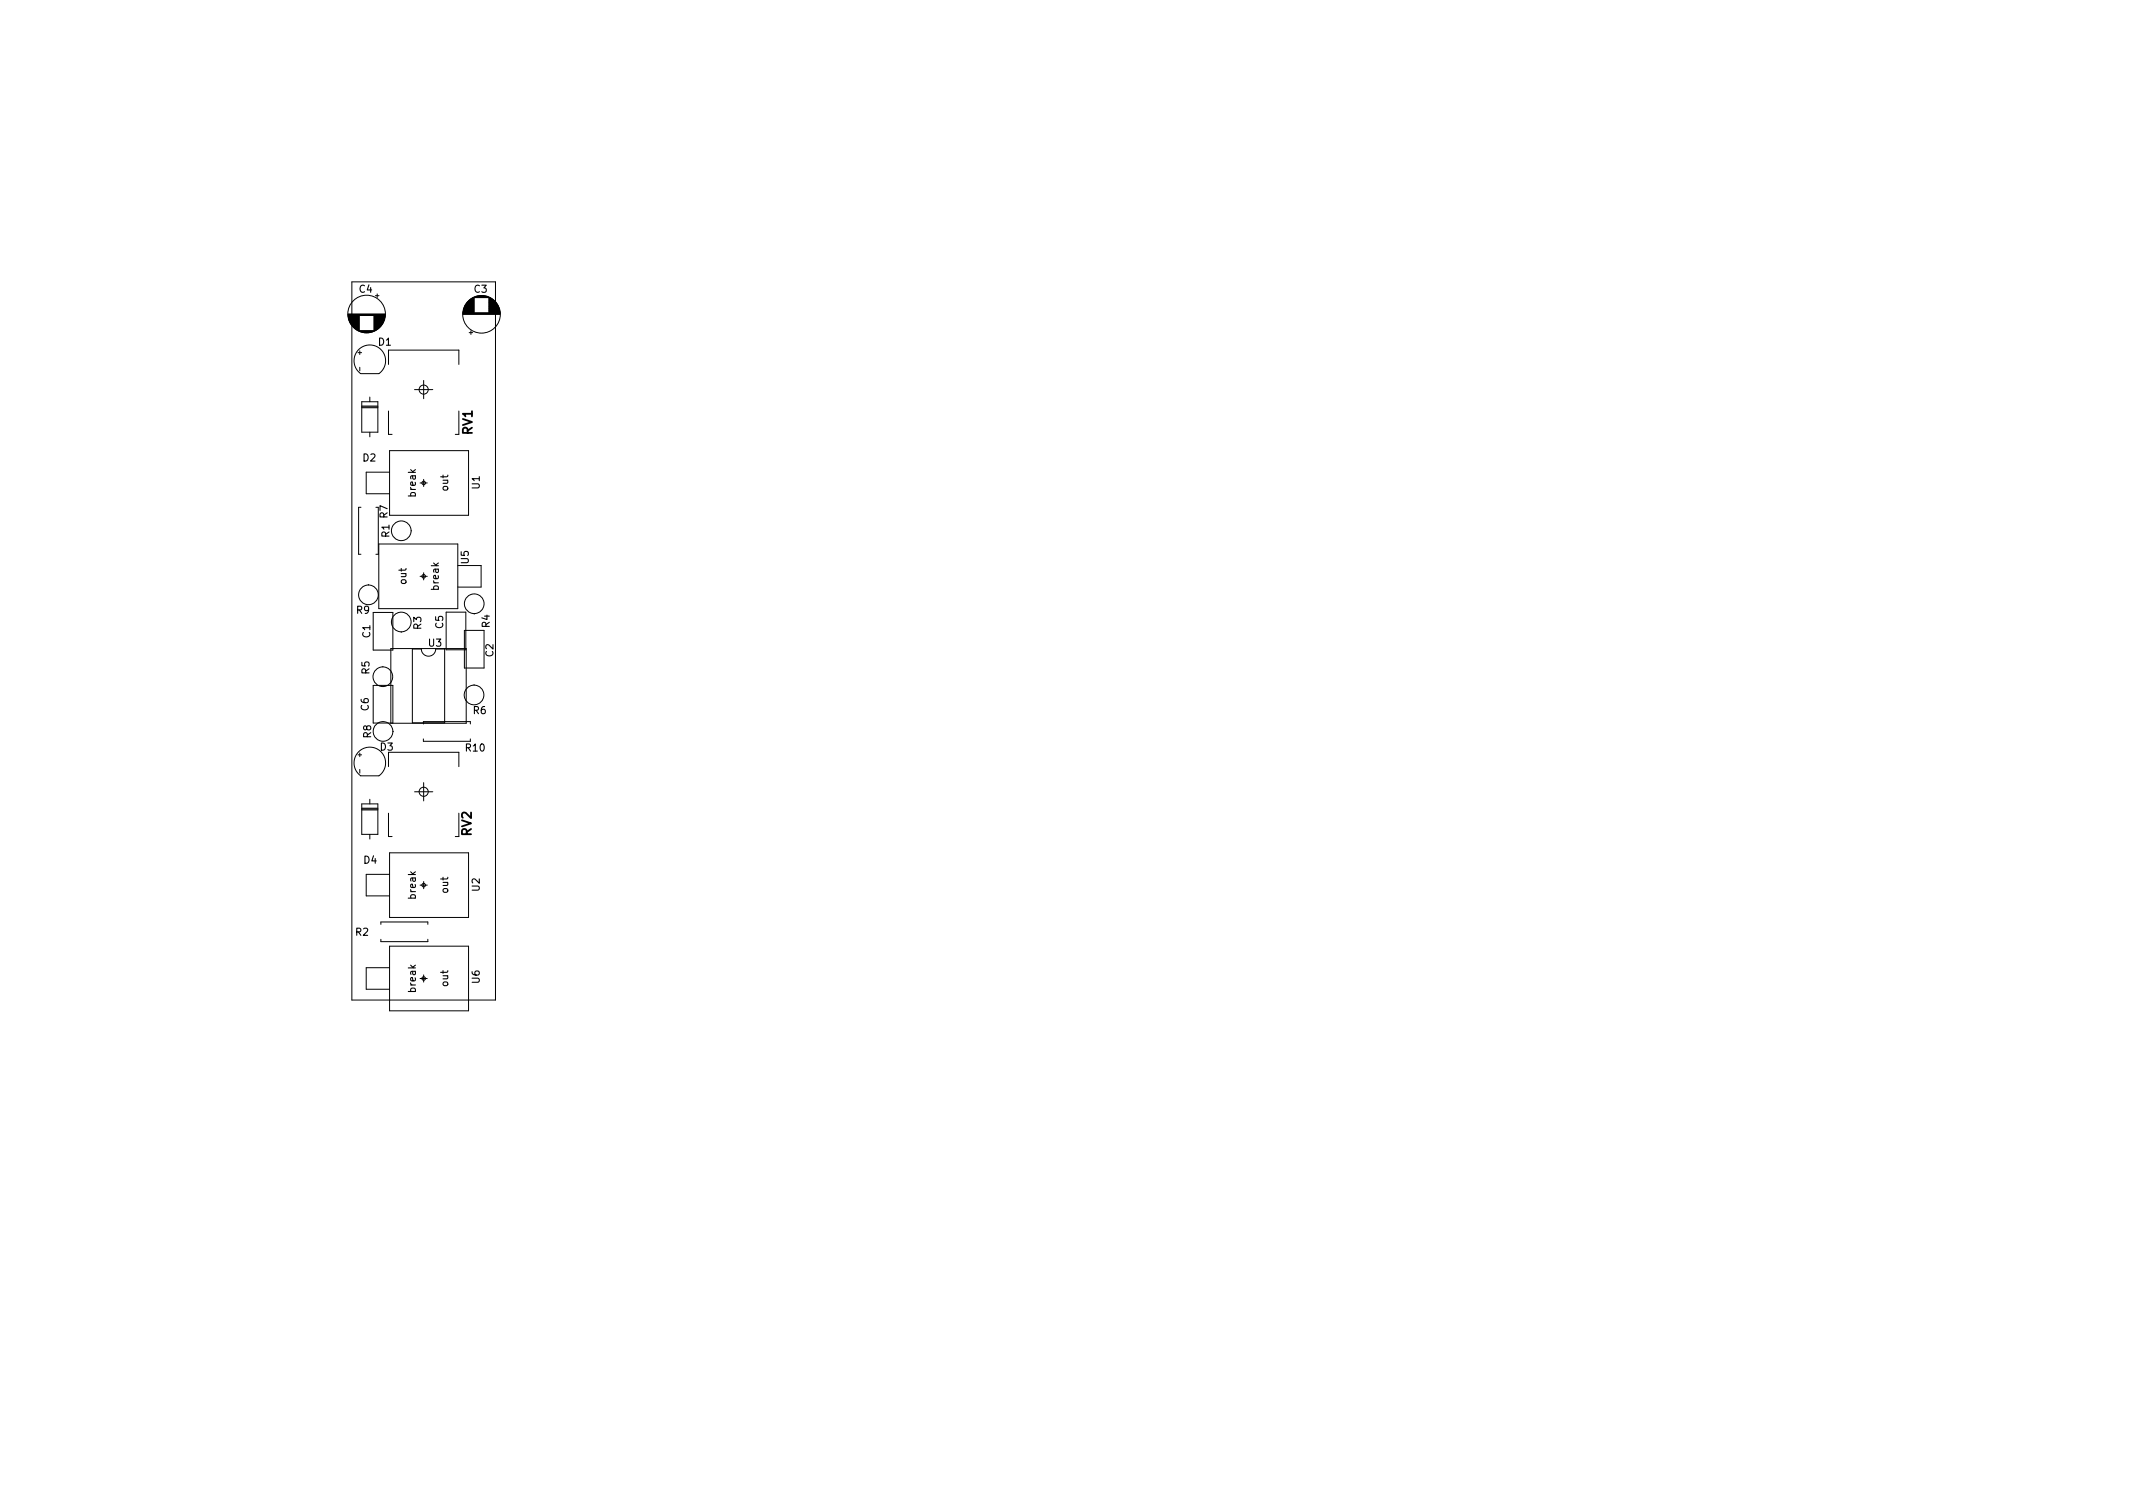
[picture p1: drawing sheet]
<svg xmlns="http://www.w3.org/2000/svg" width="297mm" height="210mm" viewBox="0 0 297 210" stroke-linecap="round" stroke-linejoin="round" font-family="sans-serif">
<defs><g id="words">
<g font-size="1.8">
<text x="65.8" y="60.5" transform="rotate(-90 65.8 60.5)">RV1</text>
<text x="65.7" y="116.4" transform="rotate(-90 65.7 116.4)">RV2</text>
</g>
<g font-size="1.4">
<text x="50" y="40.8">C4</text>
<text x="66" y="40.8">C3</text>
<text x="52.7" y="48.1">D1</text>
<text x="50.5" y="64.2">D2</text>
<text x="57.9" y="69.1" transform="rotate(-90 57.9 69.1)">break</text>
<text x="62.4" y="68.3" transform="rotate(-90 62.4 68.3)">out</text>
<text x="66.8" y="68.1" transform="rotate(-90 66.8 68.1)">U1</text>
<text x="54.2" y="74.8" transform="rotate(-90 54.2 74.8)">R1 R7</text>
<text x="56.6" y="81.3" transform="rotate(-90 56.6 81.3)">out</text>
<text x="61.1" y="82.1" transform="rotate(-90 61.1 82.1)">break</text>
<text x="65.3" y="78.5" transform="rotate(-90 65.3 78.5)">U5</text>
<text x="49.7" y="85.5">R9</text>
<text x="51.6" y="88.8" transform="rotate(-90 51.6 88.8)">C1</text>
<text x="58.7" y="87.6" transform="rotate(-90 58.7 87.6)">R3</text>
<text x="61.7" y="87.5" transform="rotate(-90 61.7 87.5)">C5</text>
<text x="68.2" y="87.4" transform="rotate(-90 68.2 87.4)">R4</text>
<text x="51.4" y="93.8" transform="rotate(-90 51.4 93.8)">R5</text>
<text x="59.7" y="90">U3</text>
<text x="68.7" y="91.4" transform="rotate(-90 68.7 91.4)">C2</text>
<text x="51.3" y="98.9" transform="rotate(-90 51.3 98.9)">C6</text>
<text x="65.9" y="99.4">R6</text>
<text x="51.7" y="102.7" transform="rotate(-90 51.7 102.7)">R8</text>
<text x="53" y="104.5">D3</text>
<text x="64.9" y="104.6">R10</text>
<text x="50.7" y="120.3">D4</text>
<text x="57.9" y="125.1" transform="rotate(-90 57.9 125.1)">break</text>
<text x="62.4" y="124.3" transform="rotate(-90 62.4 124.3)">out</text>
<text x="66.8" y="124.1" transform="rotate(-90 66.8 124.1)">U2</text>
<text x="49.5" y="130.3">R2</text>
<text x="62.4" y="137.3" transform="rotate(-90 62.4 137.3)">out</text>
<text x="66.8" y="136.9" transform="rotate(-90 66.8 136.9)">U6</text>
<text x="57.9" y="138.1" transform="rotate(-90 57.9 138.1)">break</text>
</g>
</g></defs>
<g fill="none" stroke="#000" stroke-width=".14">
<path d="M49 39.2h20v100h-20zM48.5 43.7h5.1M48.5 43.8h5.1M48.5 43.9h5.1M48.5 44h1.5M48.5 44.1h1.5M48.5 44.2h1.5M48.5 44.3h1.5M48.6 44.4h1.4M48.6 44.5h1.4M48.6 44.6h1.4M48.7 44.7h1.3"/>
<path d="M48.7 44.8h1.3M48.7 44.9h1.3M48.8 44.9h1.2M48.8 45h1.2M48.9 45.1h1.1M48.9 45.2h1.1M49 45.2h1M49 45.3h1M49 45.4h1M49.1 45.4h.9M49.2 45.5h.8M49.2 45.6h.8"/>
<path d="M49.3 45.6h.7M49.4 45.7h.6M49.4 45.8h.6M49.5 45.8h.5M49.6 45.8h.4M49.6 45.9h.4M49.7 45.9h.3M49.7 46h.3M49.8 46h.2M49.8 49.1h.6M49.9 46h2.3M49.9 48.7a2.2 2.2 0 0 1 3.3 .1 2.2 2.2 0 0 1-.4 3.2h-2.6a2.2 2.2 0 0 1-.3-3.3z"/>
<path d="M50 46.1h2.2M50 46.1h2.1M50.1 48.9v.5M50.1 51.1v.5M50.1 46.2h1.9M50.2 46.2h1.7M50.4 46.2h1.3M50.4 56.7h2.2M50.4 55.9h2.2v4.3h-2.2zM50.4 56.5h2.2M50.4 56.8h2.2M50.5 46.3h1.1"/>
<path d="M50.8 46.3h.5M51.5 55.3v.6M52.1 44.2h1.5M52.1 46h.2M52.1 44.5h1.4M52.1 45.6h.8M52.1 45.7h.6M52.1 45.6h.7M52.1 45.2h1.1M52.1 45.8h.5M52.1 44.8h1.3M52.1 44.9h1.3"/>
<path d="M52.1 44.7h1.3M52.1 45.3h1M52.1 44.4h1.4M52.1 45.1h1.1M52.1 45.8h.6M52.1 45h1.2M52.1 45.7h.7M52.1 44.3h1.5M52.1 44.1h1.5M52.1 44h1.5M52.1 44.9h1.2M52.1 44.7h1.4"/>
<path d="M52.1 45.1h1.2M52.1 45.4h.9M52.1 45.9h.4M52.1 44.6h1.4M52.1 45.9h.3M52.1 45.5h.9M52.1 45.2h1M52.1 44.4h1.5M52.1 45.5h.8M52.1 46h.3M52.1 45.4h1M52.3 41.2h.5"/>
<path d="M52.5 40.9v.5M54.1 57.2v3.3h.5M54.1 50.7v-2h9.8v2M57.7 54.2h2.6M59 53v2.5M63.9 57.2v3.3h-.5M64.5 43.7h5.1M64.5 43.8h5.1M64.5 43.6h5.1M64.5 43.5h1.5M64.5 43.4h1.5M64.5 43.3h1.5"/>
<path d="M64.5 43.2h1.5M64.6 43.1h1.4M64.6 43h1.4M64.6 42.9h1.4M64.6 42.8h1.4M64.7 42.8h1.3M64.7 42.7h1.3M64.7 42.6h1.3M64.8 42.6h1.2M64.8 42.5h1.2M64.8 42.4h1.2M64.9 42.4h1.1"/>
<path d="M64.9 42.3h1.1M65 42.2h1M65.1 42.1h.9M65.1 42h.9M65.2 42h.8M65.2 41.9h.8M65.3 41.9h.7M65.3 41.8h.7M65.3 46.3h.5M65.4 41.8h.6M65.5 41.7h.5M65.6 41.6h.4"/>
<path d="M65.6 46.1v.5M65.7 41.6h.3M65.7 41.5h.3M65.8 41.5h.2M65.9 41.4h2.3M66 41.4h2.2M66 41.4h2.1M66.1 41.3h1.9M66.3 41.3h1.6M68.1 43.1h1.5M68.1 43.2h1.5M68.1 42.8h1.4"/>
<path d="M68.1 42h.8M68.1 42.4h1.1M68.1 42.3h1.1M68.1 41.8h.6M68.1 41.7h.6M68.1 43h1.4M68.1 43.5h1.5M68.1 41.6h.3M68.1 41.9h.7M68.1 41.5h.2M68.1 43.4h1.5M68.1 42.4h1.2"/>
<path d="M68.1 41.9h.8M68.1 42h.9M68.1 42.6h1.2M68.1 42.9h1.4M68.1 43.1h1.4M68.1 43.3h1.5M68.1 42.6h1.3M68.1 42.2h1.1M68.1 42.8h1.3M68.1 42.2h1M68.1 41.8h.7M68.1 42.7h1.3"/>
<path d="M68.1 42.1h1M68.1 42.5h1.2M68.1 42.1h.9M68.1 41.6h.4M68.1 41.5h.3M68.1 41.6h.5M68.1 41.7h.5M50.3 70.6h-.4v6.6h.4M51.5 60.2v.6M52.3 70.6h.4v6.6h-.4M52.7 75.7h11v9h-11zM54.3 62.7h11v9h-11z"/>
<path d="M54.3 65.7h-3.3v3h3.3M57.3 73.9h.1M58.5 67.2h1M59 66.7v1M59 79.7v1M63.7 78.7h3.3v3h-3.3M51.3 81.4v.1M52 85.3h2.7v5.2h-2.7zM52 95.4h2.7v5.3h-2.7zM53.3 92.8v.1M54.4 90.3h10.5v10.4h-10.5zM55.9 88h.1"/>
<path d="M57.4 90.4h1.3a1 1 0 0 0 1 1 1 1 0 0 0 1-1h1.2v10.2h-4.5zM58.5 80.2h1M62.1 85.2h2.8v5.3h-2.8zM64.7 87.8h2.7v5.2h-2.7zM66 95.3v.1M66 85.4v.1M49.8 105.1h.6M49.9 104.7a2.2 2.2 0 0 1 3.3 .1 2.2 2.2 0 0 1-.4 3.2h-2.6a2.2 2.2 0 0 1-.3-3.3zM50.1 104.9v.5M50.1 107.1v.5M50.4 111.9h2.2v4.3h-2.2zM50.4 112.7h2.2"/>
<path d="M50.4 112.5h2.2M50.4 112.8h2.2M51.5 111.3v.6M51.5 116.2v.6M54.1 106.7v-2h9.8v2M54.1 113.2v3.3h.5M54.3 118.7h11v9h-11zM54.7 101.8h.1M57.7 110.2h2.6M59 100.8v-.3h6.5v.3M59 102.9v.3h6.5v-.3M59 109v2.5"/>
<path d="M63.9 113.2v3.3h-.5M53 130.8v.3h6.6v-.3M53 128.7v-.3h6.6v.3M54.3 131.7h11v9h-11zM54.3 121.7h-3.3v3h3.3M54.3 134.7h-3.3v3h3.3M58.5 123.2h1M58.5 136.2h1M59 122.7v1M59 135.7v1"/>
<circle cx="51.1" cy="43.7" r="2.62"/>
<circle cx="59" cy="54.2" r=".63"/>
<circle cx="67.1" cy="43.8" r="2.62"/>
<circle cx="55.9" cy="73.9" r="1.37"/>
<circle cx="59" cy="67.2" r=".25"/>
<circle cx="51.3" cy="82.8" r="1.37"/>
<circle cx="53.3" cy="94.2" r="1.37"/>
<circle cx="55.9" cy="86.6" r="1.37"/>
<circle cx="59" cy="80.2" r=".25"/>
<circle cx="66" cy="96.8" r="1.37"/>
<circle cx="66" cy="84.1" r="1.37"/>
<circle cx="53.3" cy="101.8" r="1.37"/>
<circle cx="59" cy="110.2" r=".63"/>
<circle cx="59" cy="136.2" r=".25"/>
<circle cx="59" cy="123.2" r=".25"/>
</g>
<g fill="#fff" stroke="#fff" stroke-width=".14">
<circle cx="59.1" cy="47.9" r=".17"/>
<circle cx="61" cy="73.9" r=".17"/>
<circle cx="67.1" cy="47.9" r=".17"/>
<circle cx="66.5" cy="73.9" r=".17"/>
<circle cx="63.5" cy="86.6" r=".17"/>
<circle cx="63.5" cy="89.1" r=".17"/>
<circle cx="51.5" cy="54.2" r=".18"/>
<circle cx="51.5" cy="61.9" r=".18"/>
<circle cx="53.3" cy="99.3" r=".17"/>
<circle cx="53.3" cy="96.8" r=".17"/>
<circle cx="54.1" cy="80.2" r=".18"/>
<circle cx="62.4" cy="80.2" r=".17"/>
<circle cx="65.5" cy="80.2" r=".17"/>
<circle cx="51.5" cy="107.5" r=".17"/>
<circle cx="51.5" cy="105" r=".17"/>
<circle cx="51.3" cy="70.1" r=".17"/>
<circle cx="51.3" cy="77.7" r=".17"/>
<circle cx="56.5" cy="61.2" r=".18"/>
<circle cx="59" cy="61.2" r=".18"/>
<circle cx="61.5" cy="61.2" r=".18"/>
<circle cx="52.5" cy="129.7" r=".17"/>
<circle cx="60.1" cy="129.7" r=".17"/>
<circle cx="53.3" cy="94.2" r=".17"/>
<circle cx="53.3" cy="91.7" r=".17"/>
<circle cx="51.5" cy="110.2" r=".17"/>
<circle cx="51.5" cy="117.9" r=".17"/>
<circle cx="51.3" cy="82.8" r=".17"/>
<circle cx="51.3" cy="80.3" r=".17"/>
<circle cx="53.3" cy="101.8" r=".17"/>
<circle cx="55.9" cy="101.8" r=".17"/>
<circle cx="58.4" cy="101.8" r=".17"/>
<circle cx="66" cy="101.8" r=".17"/>
<circle cx="55.9" cy="73.9" r=".17"/>
<circle cx="58.4" cy="73.9" r=".17"/>
<circle cx="55.9" cy="91.7" r=".18"/>
<circle cx="55.9" cy="94.2" r=".18"/>
<circle cx="55.9" cy="96.8" r=".18"/>
<circle cx="55.9" cy="99.3" r=".18"/>
<circle cx="63.5" cy="99.3" r=".18"/>
<circle cx="63.5" cy="96.8" r=".18"/>
<circle cx="63.5" cy="94.2" r=".18"/>
<circle cx="63.5" cy="91.7" r=".18"/>
<circle cx="55.9" cy="86.6" r=".17"/>
<circle cx="55.9" cy="89.1" r=".17"/>
<circle cx="67.1" cy="45" r=".17"/>
<circle cx="67.1" cy="42.5" r=".17"/>
<circle cx="63.9" cy="123.2" r=".17"/>
<circle cx="55.6" cy="123.2" r=".18"/>
<circle cx="52.5" cy="123.2" r=".17"/>
<circle cx="51.1" cy="42.5" r=".18"/>
<circle cx="51.1" cy="45" r=".17"/>
<circle cx="51.5" cy="51.5" r=".18"/>
<circle cx="51.5" cy="49" r=".18"/>
<circle cx="53.3" cy="89.1" r=".17"/>
<circle cx="53.3" cy="86.6" r=".17"/>
<circle cx="66" cy="84.1" r=".17"/>
<circle cx="66" cy="86.6" r=".17"/>
<circle cx="63.9" cy="136.2" r=".17"/>
<circle cx="55.6" cy="136.2" r=".18"/>
<circle cx="52.5" cy="136.2" r=".17"/>
<circle cx="63.9" cy="67.2" r=".17"/>
<circle cx="55.6" cy="67.2" r=".18"/>
<circle cx="52.5" cy="67.2" r=".17"/>
<circle cx="56.5" cy="117.2" r=".18"/>
<circle cx="59" cy="117.2" r=".18"/>
<circle cx="61.5" cy="117.2" r=".18"/>
<circle cx="66" cy="89.1" r=".17"/>
<circle cx="66" cy="91.6" r=".17"/>
<circle cx="66" cy="96.8" r=".17"/>
<circle cx="66" cy="94.2" r=".17"/>
<circle cx="53.9" cy="42.5" r=".17"/>
<circle cx="53.9" cy="45" r=".17"/>
<circle cx="56.5" cy="42.5" r=".17"/>
<circle cx="56.5" cy="45" r=".17"/>
<circle cx="59" cy="42.5" r=".17"/>
<circle cx="59" cy="45" r=".17"/>
<circle cx="61.5" cy="42.5" r=".17"/>
<circle cx="61.5" cy="45" r=".17"/>
<circle cx="64.1" cy="42.5" r=".17"/>
<circle cx="64.1" cy="45" r=".17"/>
</g>
<path d="M54.6 53.8v.8M63.4 53.8v.8M54.6 109.8v.8M63.4 109.8v.8" fill="none" stroke="#fff" stroke-width="1.4"/>
<use href="#words"/>
</svg>
